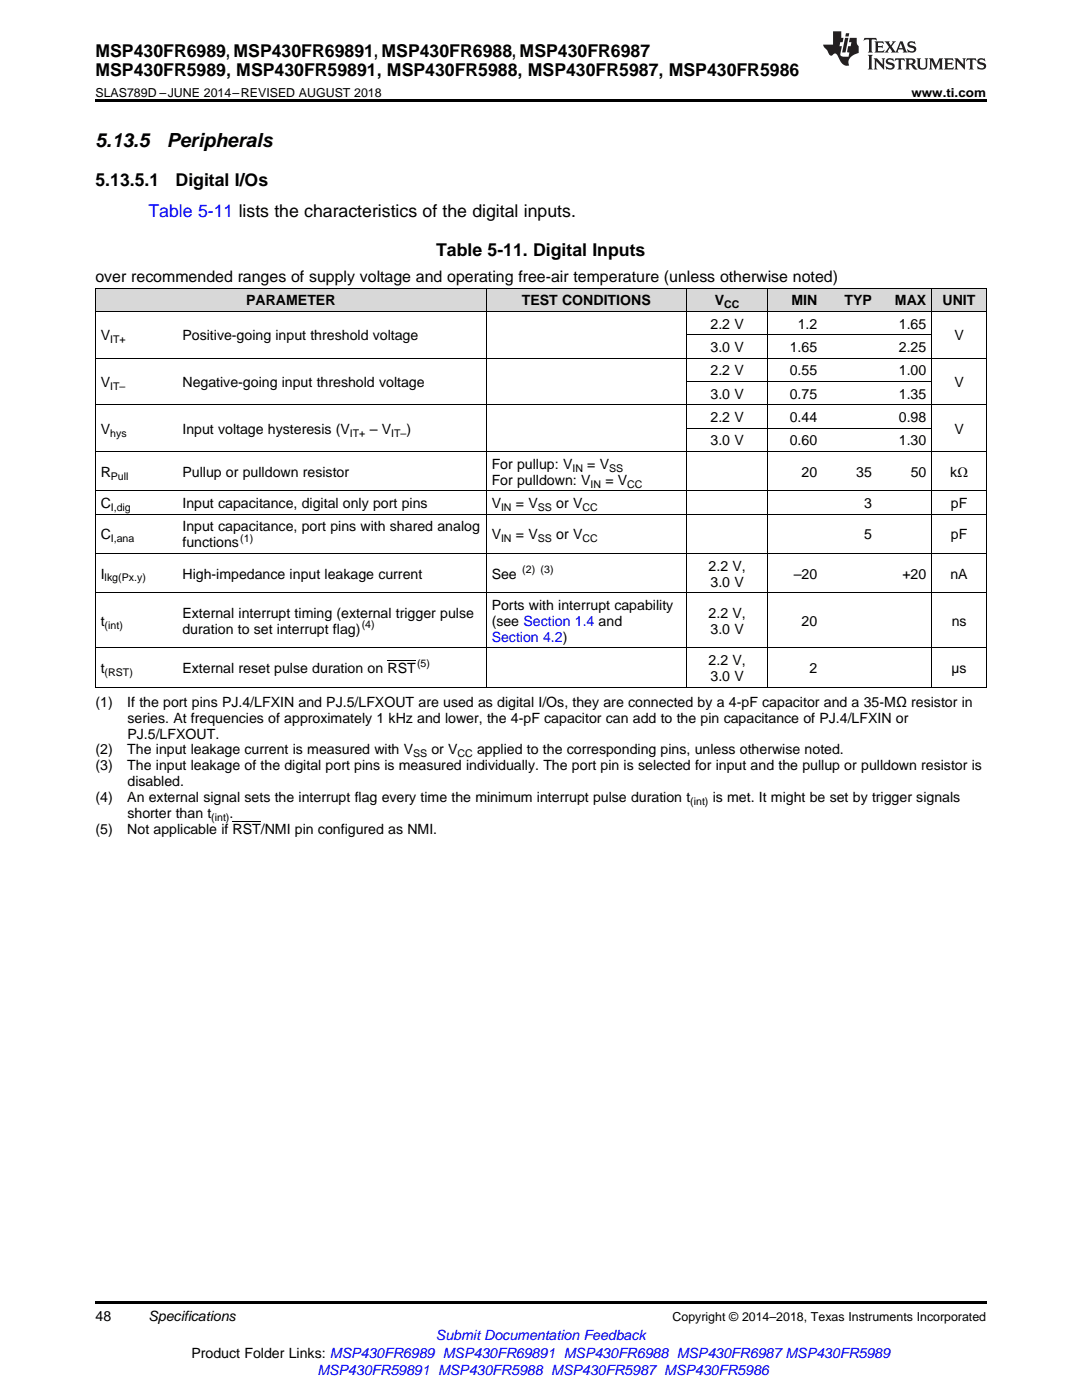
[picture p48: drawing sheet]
<svg xmlns="http://www.w3.org/2000/svg" width="216mm" height="279mm" viewBox="0 0 216 279" stroke-linecap="round" stroke-linejoin="round" font-family="sans-serif">
<defs><g id="words">
<g font-size="3.9">
<text x="19" y="29.3">5.13.5</text>
<text x="33.3" y="29.3">Peripherals</text>
</g>
<g font-size="3.5">
<text x="19" y="11.3">MSP430FR6989, MSP430FR69891, MSP430FR6988, MSP430FR6987</text>
<text x="19" y="15.2">MSP430FR5989, MSP430FR59891, MSP430FR5988, MSP430FR5987, MSP430FR5986</text>
<text x="19" y="37">5.13.5.1</text>
<text x="35" y="37">Digital I/Os</text>
<text x="87" y="51.2">Table 5-11. Digital Inputs</text>
</g>
<text font-size="3.5" fill="#00f" x="29.6" y="43.4">Table 5-11 lists the characteristics of the digital inputs.</text>
<text font-size="3.2" x="19" y="56.3">over recommended ranges of supply voltage and operating free-air temperature (unless otherwise noted)</text>
<g font-size="2.8">
<text x="49.1" y="61">PARAMETER</text>
<text x="104.1" y="61">TEST CONDITIONS</text>
<text x="141.8" y="65.6">2.2 V</text>
<text x="142.6" y="61">V</text>
<text x="157.9" y="61">MIN</text>
<text x="159.2" y="65.6">1.2</text>
<text x="168.5" y="61">TYP</text>
<text x="178.6" y="61">MAX</text>
<text x="179.4" y="65.6">1.65</text>
<text x="188.1" y="61">UNIT</text>
<text x="20.1" y="67.9">V</text>
<text x="36.4" y="67.9">Positive-going input threshold voltage</text>
<text x="141.8" y="70.3">3.0 V</text>
<text x="157.6" y="70.3">1.65</text>
<text x="179.4" y="70.3">2.25</text>
<text x="190.4" y="67.9">V</text>
<text x="20.1" y="77.3">V</text>
<text x="36.4" y="77.3">Negative-going input threshold voltage</text>
<text x="141.8" y="74.9">2.2 V</text>
<text x="157.6" y="74.9">0.55</text>
<text x="179.4" y="74.9">1.00</text>
<text x="190.4" y="77.3">V</text>
<text x="141.8" y="79.6">3.0 V</text>
<text x="157.6" y="79.6">0.75</text>
<text x="179.4" y="79.6">1.35</text>
<text x="20.1" y="86.6">V</text>
<text x="36.4" y="86.6">Input voltage hysteresis (V</text>
<text x="73.8" y="86.6">– V</text>
<text x="81.1" y="86.6">)</text>
<text x="141.8" y="84.2">2.2 V</text>
<text x="141.8" y="88.9">3.0 V</text>
<text x="157.6" y="84.2">0.44</text>
<text x="157.6" y="88.9">0.60</text>
<text x="179.4" y="84.2">0.98</text>
<text x="179.4" y="88.9">1.30</text>
<text x="190.4" y="86.6">V</text>
<text x="20.1" y="95.1">R</text>
<text x="36.4" y="95.1">Pullup or pulldown resistor</text>
<text x="98.1" y="93.6">For pullup: V</text>
<text x="117.2" y="93.6">= V</text>
<text x="159.9" y="95.1">20</text>
<text x="170.9" y="95.1">35</text>
<text x="181.7" y="95.1">50</text>
<text x="189.6" y="95.1">kΩ</text>
<text x="20.1" y="101.4">C</text>
<text x="36.4" y="101.4">Input capacitance, digital only port pins</text>
<text x="98.1" y="96.7">For pulldown: V</text>
<text x="98.1" y="101.4">V</text>
<text x="102.9" y="101.4">= V</text>
<text x="111" y="101.4">or V</text>
<text x="120.8" y="96.7">= V</text>
<text x="172.4" y="101.4">3</text>
<text x="189.7" y="101.4">pF</text>
<text x="20.1" y="107.6">C</text>
<text x="36.4" y="106">Input capacitance, port pins with shared analog</text>
<text x="98.1" y="107.6">V</text>
<text x="102.9" y="107.6">= V</text>
<text x="111" y="107.6">or V</text>
<text x="172.4" y="107.6">5</text>
<text x="189.7" y="107.6">pF</text>
<text x="36.4" y="109.2">functions</text>
<text x="141.4" y="113.9">2.2 V,</text>
<text x="20.1" y="115.5">I</text>
<text x="36.4" y="115.5">High-impedance input leakage current</text>
<text x="98.1" y="115.5">See</text>
<text x="141.8" y="117.1">3.0 V</text>
<text x="158.4" y="115.5">–20</text>
<text x="180.1" y="115.5">+20</text>
<text x="189.7" y="115.5">nA</text>
<text x="20.1" y="124.9">t</text>
<text x="36.4" y="123.3">External interrupt timing (external trigger pulse</text>
<text x="98.1" y="121.7">Ports with interrupt capability</text>
<text x="98.1" y="124.9">(see Section 1.4 and</text>
<text x="141.4" y="123.3">2.2 V,</text>
<text x="159.9" y="124.9">20</text>
<text x="189.9" y="124.9">ns</text>
<text x="36.4" y="126.5">duration to set interrupt flag)</text>
<text x="141.8" y="126.5">3.0 V</text>
<text x="20.1" y="134.3">t</text>
<text x="36.4" y="134.3">External reset pulse duration on RST</text>
<text x="141.4" y="132.7">2.2 V,</text>
<text x="141.8" y="135.9">3.0 V</text>
<text x="161.5" y="134.3">2</text>
<text x="189.9" y="134.3">µs</text>
<text x="19" y="141">(1)</text>
<text x="25.4" y="141">If the port pins PJ.4/LFXIN and PJ.5/LFXOUT are used as digital I/Os, they are connected by a 4-pF capacitor and a 35-MΩ resistor in</text>
<text x="25.4" y="144.2">series. At frequencies of approximately 1 kHz and lower, the 4-pF capacitor can add to the pin capacitance of PJ.4/LFXIN or</text>
<text x="25.4" y="147.4">PJ.5/LFXOUT.</text>
<text x="19" y="150.6">(2)</text>
<text x="19" y="153.7">(3)</text>
<text x="25.4" y="150.6">The input leakage current is measured with V</text>
<text x="25.4" y="153.7">The input leakage of the digital port pins is measured individually. The port pin is selected for input and the pullup or pulldown resistor is</text>
<text x="86.1" y="150.6">or V</text>
<text x="95.2" y="150.6">applied to the corresponding pins, unless otherwise noted.</text>
<text x="19" y="160.1">(4)</text>
<text x="25.4" y="160.1">An external signal sets the interrupt flag every time the minimum interrupt pulse duration t</text>
<text x="25.4" y="156.9">disabled.</text>
<text x="142.2" y="160.1">is met. It might be set by trigger signals</text>
<text x="19" y="166.4">(5)</text>
<text x="25.4" y="166.4">Not applicable if RST/NMI pin configured as NMI.</text>
<text x="25.4" y="163.3">shorter than t</text>
<text x="45.8" y="163.3">.</text>
<text x="19" y="263.6">48</text>
<text x="29.6" y="263.6">Specifications</text>
<text x="38.2" y="270.9">Product Folder Links: MSP430FR6989 MSP430FR69891 MSP430FR6988 MSP430FR6987 MSP430FR5989</text>
</g>
<g font-size="2.8" fill="#00f">
<text x="98.1" y="128.1">Section 4.2)</text>
<text x="87" y="267.4">Submit Documentation Feedback</text>
<text x="63.3" y="274.5">MSP430FR59891 MSP430FR5988 MSP430FR5987 MSP430FR5986</text>
</g>
<g font-size="2.5">
<text x="19" y="19.3">SLAS789D –JUNE 2014–REVISED AUGUST 2018</text>
<text x="181.9" y="19.3">www.ti.com</text>
<text x="134.2" y="263.6">Copyright © 2014–2018, Texas Instruments Incorporated</text>
</g>
<g font-size="2.1">
<text x="144.5" y="61.5">CC</text>
<text x="22" y="68.5">IT+</text>
<text x="22" y="77.8">IT–</text>
<text x="22" y="87.1">hys</text>
<text x="69.8" y="87.1">IT+</text>
<text x="78" y="87.1">IT–</text>
<text x="22.1" y="95.7">Pull</text>
<text x="114.2" y="94.1">IN</text>
<text x="121.6" y="94.1">SS</text>
<text x="22.1" y="102">I,dig</text>
<text x="100" y="102">IN</text>
<text x="107.3" y="102">SS</text>
<text x="116.2" y="102">CC</text>
<text x="117.8" y="97.3">IN</text>
<text x="125.2" y="97.3">CC</text>
<text x="22.1" y="108.2">I,ana</text>
<text x="47.9" y="108.1">(1)</text>
<text x="100" y="108.2">IN</text>
<text x="107.3" y="108.2">SS</text>
<text x="116.2" y="108.2">CC</text>
<text x="20.9" y="116">lkg(Px.y)</text>
<text x="104.2" y="114.3">(2) (3)</text>
<text x="20.9" y="125.4">(int)</text>
<text x="72.2" y="125.3">(4)</text>
<text x="20.9" y="134.9">(RST)</text>
<text x="83.2" y="133.2">(5)</text>
<text x="82.4" y="151.1">SS</text>
<text x="91.3" y="151.1">CC</text>
<text x="137.7" y="160.7">(int)</text>
<text x="42.2" y="163.8">(int)</text>
</g>
</g></defs>
<g fill="#d8d8d8">
<path d="M19 57.6h16.3v4.6h-16.3z"/>
<path d="M35.3 57.6h61.7v4.6h-61.7z"/>
<path d="M97 57.6h39.9v4.6h-39.9z"/>
<path d="M136.9 57.6h16.4v4.6h-16.4z"/>
<path d="M153.3 57.6h10.9v4.6h-10.9z"/>
<path d="M164.2 57.6h10.8v4.6h-10.8z"/>
<path d="M175 57.6h10.9v4.6h-10.9z"/>
<path d="M185.9 57.6h10.9v4.6h-10.9z"/>
</g>
<path d="M19 19.9h177.8v.5h-177.8zM19 259.7h177.8v.5h-177.8z" fill="#000"/>
<g fill="none" stroke="#000" stroke-width=".2">
<path d="M19 57.5h177.8M19.1 57.6v79.6M97 57.6v79.6M136.9 57.6v79.6M153.2 57.6v79.6M185.9 57.6v79.6M196.8 57.6v79.6M19 71.5h177.8M19 62.2h177.8M136.9 76.1h49M136.9 66.8h49M19 97.9h177.8"/>
<path d="M19 90.1h177.8M19 80.8h177.8M136.9 85.5h49M19 118.3h177.8M19 110.4h177.8M19 102.6h177.8M19 137.1h177.8M19 129.3h177.8"/>
</g>
<g fill="#231f20">
<path d="M172.5 7.6l-.1 .5 .4-.2h.6v.1v2.1l-.2 .4h.9l-.2-.4v-2.1l.1-.1h.5l.5 .2-.2-.5zM174.5 8.3l.2 .3v1.5l-.2 .4h1.8l.2-.6a1.04 1.04 0 0 1-1.3 .2v-.7h.6l.3 .2v-.6l-.3 .2h-.6v-.6l.8-.1 .4 .3-.2-.5zM176.5 8.3l.9 1.1-.9 1.1h.8l-.2-.2 .4-.7 .5 .7-.2 .2h1.5l-.2-.2 .2-.4h.9l.1 .4-.2 .2h1l-.3-.3-.7-1.9h-.5l-.9 2-.8-1 .9-1h-.8l.1 .3-.4 .5-.3-.6 .1-.2zM179.7 8.6l.4 1h-.7zM181.3 8.4a.63 .63 0 0 0-.2 .7 .63 .63 0 0 0 .6 .4l.6 .2 .1 .2a.75 .75 0 0 1-.7 .4 .75 .75 0 0 1-.6-.5l.1 .7 .1-.1a1.11 1.11 0 0 0 1.5-.6 1.13 1.13 0 0 0-1.2-.8l-.1-.4a1.04 1.04 0 0 1 1.2 .2l-.2-.5-.2 .1-.4-.2zM173.2 10.9l.2 .4v2.2l-.2 .4h1l-.3-.4v-2.2l.3-.4zM174.3 11.6l.3 .4v1.5l-.3 .4h.8l-.2-.4v-1.3l1.5 1.7v-1.9l.2-.4h-.7l.2 .4v.9l-1.1-1.3zM177 11.8a.62 .62 0 0 0-.2 .7 .62 .62 0 0 0 .6 .4l.6 .1 .1 .3a.76 .76 0 0 1-.7 .3 .76 .76 0 0 1-.7-.4l.2 .7 .1-.1a1.11 1.11 0 0 0 1.5-.6 1.13 1.13 0 0 0-1.2-.8l-.1-.4a1.04 1.04 0 0 1 1.2 .2l-.2-.6-.2 .1-.5-.1zM178.7 11.6l-.2 .6a.61 .61 0 0 1 .8-.3v1.6l-.2 .4h.9l-.2-.4v-1.6a.63 .63 0 0 1 .7 .3l-.1-.6zM180.6 11.6l.3 .4v1.5l-.3 .4h1l-.2-.2-.1-.8 .6 .2a.76 .76 0 0 0 1.2 .7l-1-1a.58 .58 0 0 0 .6-.5 .58 .58 0 0 0-.5-.6zM181.4 11.9h.1a.45 .45 0 0 1 .5 .1 .45 .45 0 0 1 .1 .5l-.8 .2zM182.9 11.6l.2 .2a2.17 2.17 0 0 0 .3 1.9 .99 .99 0 0 0 1.6-.6v-1.1l.2-.4h-.7l.2 .2a1.92 1.92 0 0 1-.2 1.8 .6 .6 0 0 1-.9-.5v-1.1l.2-.4zM185.4 11.6l.2 .4v1.5l-.2 .4h.7l-.2-.4v-1.4l.8 1.8 .8-1.8v1.4l-.2 .4h.9l-.2-.4v-1.5l.2-.4h-.8l-.6 1.5-.6-1.5zM188.4 11.6l.2 .4v1.5l-.2 .4h1.8l.1-.6a1.04 1.04 0 0 1-1.2 .1v-.6h.5l.4 .2v-.6l-.4 .2h-.5v-.7h.8l.3 .3-.1-.6zM190.5 11.6l.2 .4v1.5l-.2 .4h.7l-.2-.4v-1.3l1.5 1.7v-1.9l.2-.4h-.7l.2 .4v.9l-1.1-1.3zM192.9 11.6l-.1 .6a.61 .61 0 0 1 .7-.3l.1 1.6-.3 .4h1l-.3-.4 .1-1.6a.63 .63 0 0 1 .7 .3l-.1-.6zM195.2 11.8a.62 .62 0 0 0-.2 .7 .62 .62 0 0 0 .6 .4l.6 .1 .1 .3a.76 .76 0 0 1-.7 .3 .76 .76 0 0 1-.6-.4l.1 .7 .1-.1a1.11 1.11 0 0 0 1.6-.6 1.13 1.13 0 0 0-1.3-.8l-.1-.4a1.04 1.04 0 0 1 1.2 .2l-.1-.6-.2 .1-.5-.1z"/>
<path d="M166.2 6.3v2.6h-1.9v.4l.8 .9a.91 .91 0 0 0 1 .8 .56 .56 0 0 1 .5-.3 .56 .56 0 0 1 .5 .3l.4 .8a1.53 1.53 0 0 0 1.9 1.2 1.54 1.54 0 0 1 1-2.1l.9-.3v-1.4a1.52 1.52 0 0 1-.4-1.6h-1.3l-.2 .8h.5l-.2 .8h-.5l-.1 1v.2l.4 .1-.2 .8a1.93 1.93 0 0 1-1.6-.3l.3-1.8h-.5l.2-.8h.4l.2-.8h-.4v-1.3zM168.6 7.6l-.6 2.9h.7l.6-2.9zM168.8 6.6l-.1 .7h.6l.2-.7z"/>
</g>
<path d="M77.3 131.8h5.7M46.4 164h5.6" fill="none" stroke="#000" stroke-width=".2"/>
<use href="#words"/>
</svg>
